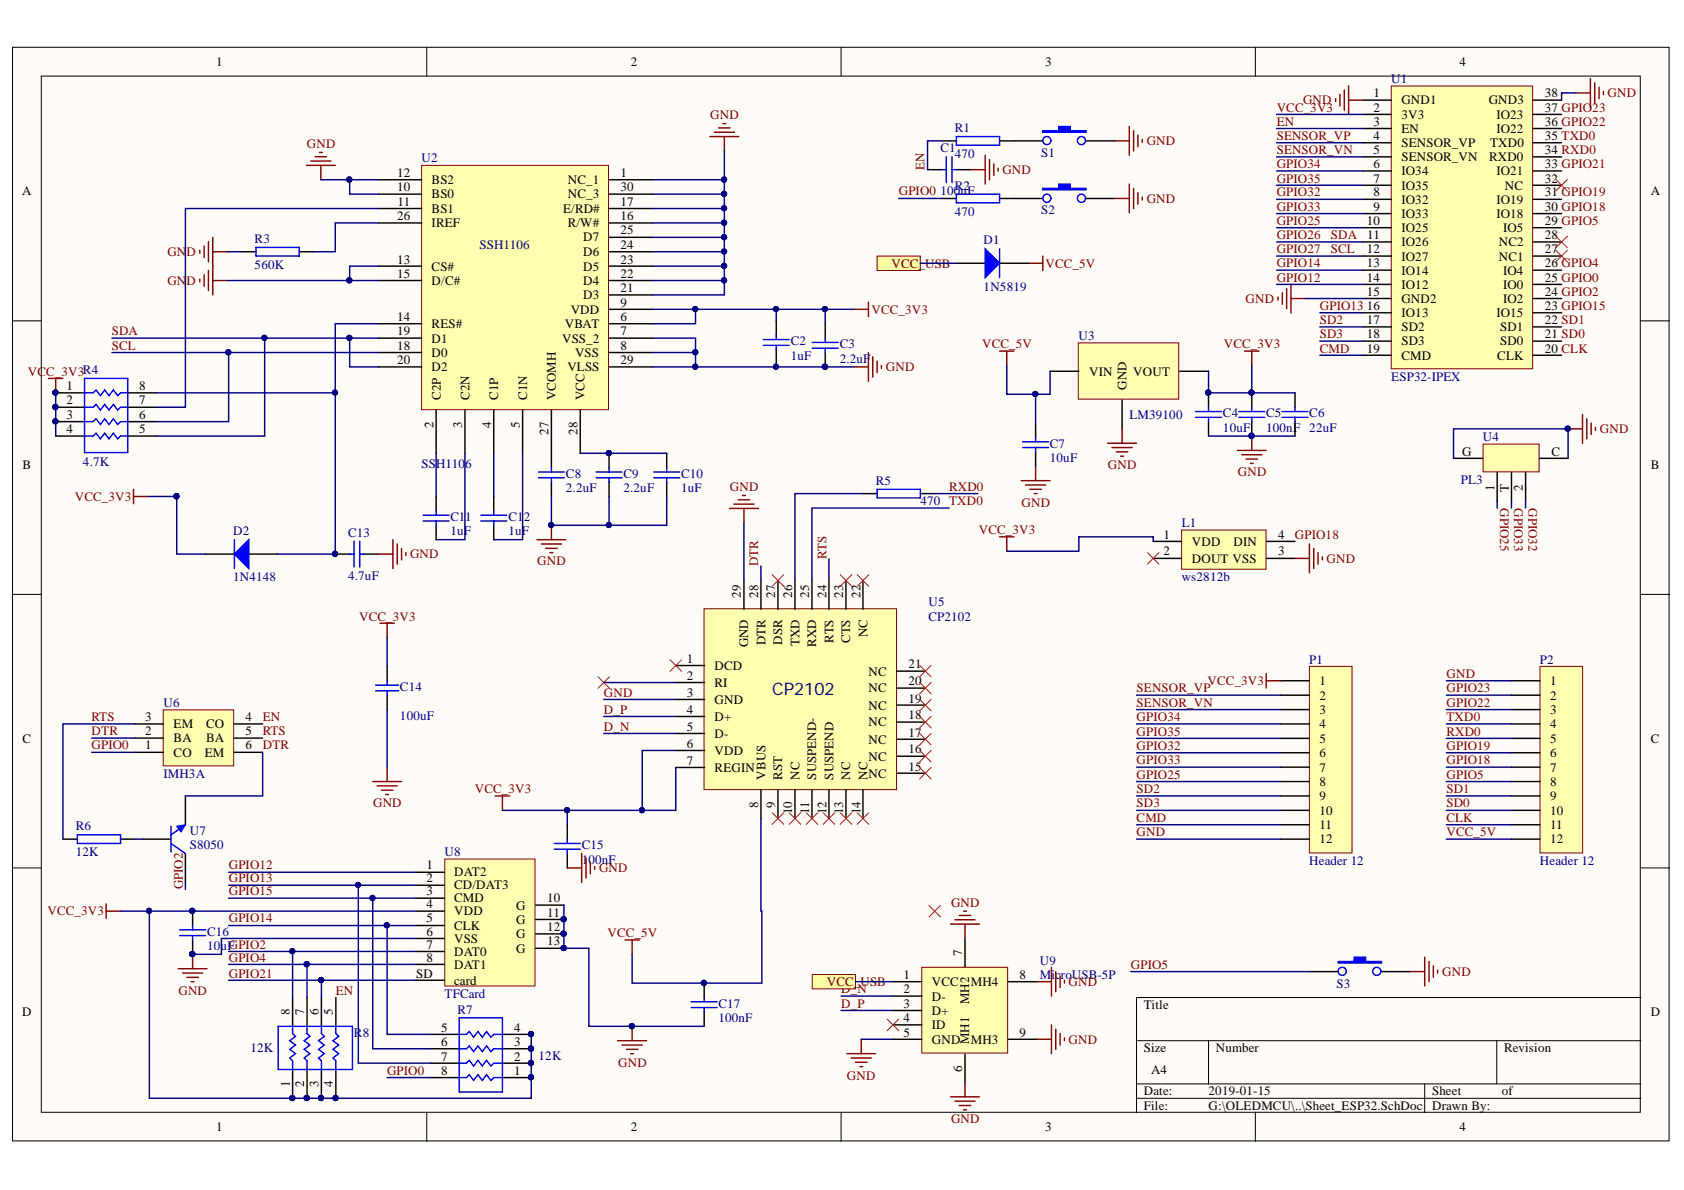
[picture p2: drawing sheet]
<svg xmlns="http://www.w3.org/2000/svg" width="297mm" height="210mm" viewBox="0 0 297 210" stroke-linecap="round" stroke-linejoin="round" font-family="sans-serif">
<defs><g id="words">
<text font-size="3" fill="#000080" x="136.2" y="122.6">CP2102</text>
<g font-size="2.3">
<text x="38.2" y="11.7">1</text>
<text x="111.2" y="11.7">2</text>
<text x="184.3" y="11.7">3</text>
<text x="257.4" y="11.7">4</text>
<text x="242.3" y="17.2">1</text>
<text x="272.5" y="17.2">38</text>
<text x="242.3" y="19.7">2</text>
<text x="242.3" y="22.1">3</text>
<text x="247.2" y="18.4">GND1</text>
<text x="247.2" y="21">3V3</text>
<text x="247.2" y="23.4">EN</text>
<text x="262.6" y="18.4">GND3</text>
<text x="263.9" y="23.4">IO22</text>
<text x="263.9" y="21">IO23</text>
<text x="272.5" y="22.1">36 GPIO22</text>
<text x="272.5" y="19.7">37 GPIO23</text>
<text x="242.3" y="24.7">4</text>
<text x="242.3" y="27.2">5</text>
<text x="242.3" y="29.7">6</text>
<text x="247.2" y="25.9">SENSOR_VP</text>
<text x="247.2" y="28.5">SENSOR_VN</text>
<text x="262.7" y="28.5">RXD0</text>
<text x="262.8" y="25.9">TXD0</text>
<text x="272.5" y="29.7">33 GPIO21</text>
<text x="272.5" y="27.2">34 RXD0</text>
<text x="272.5" y="24.7">35 TXD0</text>
<text x="3.9" y="34.5">A</text>
<text x="70" y="31.2">12</text>
<text x="70" y="33.7">10</text>
<text x="76.1" y="32.5">BS2</text>
<text x="76.1" y="35">BS0</text>
<text x="100.2" y="32.5">NC_1</text>
<text x="100.2" y="35">NC_3</text>
<text x="109.5" y="31.2">1</text>
<text x="109.5" y="33.7">30</text>
<text x="242.3" y="32.2">7</text>
<text x="242.3" y="34.7">8</text>
<text x="247.2" y="30.9">IO34</text>
<text x="247.2" y="33.5">IO35</text>
<text x="247.2" y="35.9">IO32</text>
<text x="263.9" y="35.9">IO19</text>
<text x="263.9" y="30.9">IO21</text>
<text x="265.5" y="33.5">NC</text>
<text x="272.5" y="34.7">31 GPIO19</text>
<text x="272.5" y="32.2">32</text>
<text x="291.2" y="34.5">A</text>
<text x="70" y="38.8">26</text>
<text x="70.1" y="36.3">11</text>
<text x="76.1" y="37.5">BS1</text>
<text x="76.1" y="40.1">IREF</text>
<text x="99.3" y="37.5">E/RD#</text>
<text x="100.2" y="40.1">R/W#</text>
<text x="109.5" y="36.3">17</text>
<text x="109.5" y="38.8">16</text>
<text x="109.5" y="41.3">25</text>
<text x="241.1" y="39.6">10</text>
<text x="242.3" y="37.2">9</text>
<text x="247.2" y="38.5">IO33</text>
<text x="247.2" y="40.9">IO25</text>
<text x="263.9" y="38.5">IO18</text>
<text x="265.1" y="40.9">IO5</text>
<text x="272.5" y="39.6">29 GPIO5</text>
<text x="272.5" y="37.2">30 GPIO18</text>
<text x="70" y="46.5">13</text>
<text x="76.1" y="47.8">CS#</text>
<text x="102.9" y="42.6">D7</text>
<text x="102.9" y="45.2">D6</text>
<text x="102.9" y="47.8">D5</text>
<text x="109.5" y="43.9">24</text>
<text x="109.5" y="46.5">23</text>
<text x="241.1" y="44.7">12</text>
<text x="241.1" y="47.2">13</text>
<text x="241.2" y="42.2">11</text>
<text x="247.2" y="43.4">IO26</text>
<text x="247.2" y="46">IO27</text>
<text x="264.4" y="46">NC1</text>
<text x="264.4" y="43.4">NC2</text>
<text x="272.5" y="47.2">26 GPIO4</text>
<text x="272.5" y="44.7">27</text>
<text x="272.5" y="42.2">28</text>
<text x="70" y="49">15</text>
<text x="76.1" y="50.3">D/C#</text>
<text x="102.9" y="50.3">D4</text>
<text x="102.9" y="52.8">D3</text>
<text x="109.5" y="49">22</text>
<text x="109.5" y="51.6">21</text>
<text x="241.1" y="49.7">14</text>
<text x="241.1" y="52.1">15</text>
<text x="247.2" y="48.4">IO14</text>
<text x="247.2" y="51">IO12</text>
<text x="247.2" y="53.4">GND2</text>
<text x="265.1" y="53.4">IO2</text>
<text x="265.1" y="51">IO0</text>
<text x="265.1" y="48.4">IO4</text>
<text x="272.5" y="52.1">24 GPIO2</text>
<text x="272.5" y="49.7">25 GPIO0</text>
<text x="70" y="56.6">14</text>
<text x="70" y="59.2">19</text>
<text x="76.1" y="57.9">RES#</text>
<text x="99.7" y="57.9">VBAT</text>
<text x="100.7" y="55.4">VDD</text>
<text x="109.5" y="59.2">7</text>
<text x="109.5" y="54.1">9</text>
<text x="109.5" y="56.6">6</text>
<text x="241.1" y="54.7">16</text>
<text x="241.1" y="57.1">17</text>
<text x="241.1" y="59.7">18</text>
<text x="247.2" y="56">IO13</text>
<text x="247.2" y="58.4">SD2</text>
<text x="263.9" y="56">IO15</text>
<text x="264.6" y="58.4">SD1</text>
<text x="272.5" y="59.7">21 SD0</text>
<text x="272.5" y="57.1">22 SD1</text>
<text x="272.5" y="54.7">23 GPIO15</text>
<text x="70" y="61.7">18</text>
<text x="70" y="64.2">20</text>
<text x="76.1" y="60.4">D1</text>
<text x="76.1" y="63">D0</text>
<text x="76.1" y="65.5">D2</text>
<text x="99.1" y="60.4">VSS_2</text>
<text x="100.1" y="65.5">VLSS</text>
<text x="101.4" y="63">VSS</text>
<text x="109.5" y="61.7">8</text>
<text x="109.5" y="64.2">29</text>
<text x="241.1" y="62.2">19</text>
<text x="247.2" y="60.9">SD3</text>
<text x="247.2" y="63.5">CMD</text>
<text x="264.1" y="63.5">CLK</text>
<text x="264.6" y="60.9">SD0</text>
<text x="272.5" y="62.2">20 CLK</text>
<text x="11.8" y="68.8">1</text>
<text x="11.8" y="71.3">2</text>
<text x="24.5" y="68.8">8</text>
<text x="24.5" y="71.3">7</text>
<text x="77.7" y="70.6" transform="rotate(-90 77.7 70.6)">C2P</text>
<text x="82.8" y="70.6" transform="rotate(-90 82.8 70.6)">C2N</text>
<text x="87.9" y="70.6" transform="rotate(-90 87.9 70.6)">C1P</text>
<text x="93" y="70.6" transform="rotate(-90 93 70.6)">C1N</text>
<text x="98" y="70.6" transform="rotate(-90 98 70.6)">VCOMH</text>
<text x="103.1" y="70.6" transform="rotate(-90 103.1 70.6)">VCC</text>
<text x="192.1" y="66.3">VIN</text>
<text x="198.7" y="68.8" transform="rotate(-90 198.7 68.8)">GND</text>
<text x="199.9" y="66.3">VOUT</text>
<text x="11.8" y="73.9">3</text>
<text x="11.8" y="76.4">4</text>
<text x="24.5" y="73.9">6</text>
<text x="24.5" y="76.4">5</text>
<text x="76.5" y="75.5" transform="rotate(-90 76.5 75.5)">2</text>
<text x="81.6" y="75.5" transform="rotate(-90 81.6 75.5)">3</text>
<text x="86.6" y="75.5" transform="rotate(-90 86.6 75.5)">4</text>
<text x="91.7" y="75.5" transform="rotate(-90 91.7 75.5)">5</text>
<text x="96.8" y="76.7" transform="rotate(-90 96.8 76.7)">27</text>
<text x="101.9" y="76.7" transform="rotate(-90 101.9 76.7)">28</text>
<text x="4" y="82.7">B</text>
<text x="257.9" y="80.4">G</text>
<text x="273.7" y="80.4">C</text>
<text x="291.2" y="82.7">B</text>
<text x="263.6" y="86.6" transform="rotate(-90 263.6 86.6)">1</text>
<text x="266.1" y="86.8" transform="rotate(-90 266.1 86.8)">T</text>
<text x="268.6" y="86.6" transform="rotate(-90 268.6 86.6)">2</text>
<text x="205.2" y="95">1</text>
<text x="225.4" y="95">4</text>
<text x="205.2" y="98">2</text>
<text x="210.2" y="96.3">VDD</text>
<text x="210.2" y="99.2">DOUT VSS</text>
<text x="217.6" y="96.3">DIN</text>
<text x="225.4" y="98">3</text>
<text x="130.7" y="105.4" transform="rotate(-90 130.7 105.4)">29</text>
<text x="133.7" y="105.4" transform="rotate(-90 133.7 105.4)">28</text>
<text x="136.7" y="105.4" transform="rotate(-90 136.7 105.4)">27</text>
<text x="139.8" y="105.4" transform="rotate(-90 139.8 105.4)">26</text>
<text x="142.7" y="105.4" transform="rotate(-90 142.7 105.4)">25</text>
<text x="145.8" y="105.4" transform="rotate(-90 145.8 105.4)">24</text>
<text x="148.7" y="105.4" transform="rotate(-90 148.7 105.4)">23</text>
<text x="151.8" y="105.4" transform="rotate(-90 151.8 105.4)">22</text>
<text x="135" y="113.9" transform="rotate(-90 135 113.9)">DTR</text>
<text x="138" y="113.7" transform="rotate(-90 138 113.7)">DSR</text>
<text x="141" y="113.9" transform="rotate(-90 141 113.9)">TXD</text>
<text x="147" y="113.3" transform="rotate(-90 147 113.3)">RTS</text>
<text x="150" y="113.4" transform="rotate(-90 150 113.4)">CTS</text>
<text x="153" y="112.4" transform="rotate(-90 153 112.4)">NC</text>
<text x="121.1" y="116.9">1</text>
<text x="121.1" y="119.9">2</text>
<text x="126" y="118.2">DCD</text>
<text x="132" y="114.2" transform="rotate(-90 132 114.2)">GND</text>
<text x="144" y="114.1" transform="rotate(-90 144 114.1)">RXD</text>
<text x="153.2" y="119.2">NC</text>
<text x="160.2" y="117.9">21</text>
<text x="121.1" y="122.9">3</text>
<text x="121.1" y="125.9">4</text>
<text x="126" y="121.1">RI</text>
<text x="126" y="124.2">GND</text>
<text x="153.2" y="125.2">NC</text>
<text x="153.2" y="122.1">NC</text>
<text x="160.2" y="123.9">19</text>
<text x="160.2" y="120.9">20</text>
<text x="232.7" y="120.9">1</text>
<text x="232.7" y="123.4">2</text>
<text x="232.7" y="125.9">3</text>
<text x="273.4" y="120.9">1</text>
<text x="273.4" y="123.4">2</text>
<text x="273.4" y="125.9">3</text>
<text x="4" y="131">C</text>
<text x="25.6" y="129.7">2</text>
<text x="25.6" y="127.2">3</text>
<text x="30.6" y="130.9">BA</text>
<text x="30.6" y="128.5">EM</text>
<text x="36.4" y="128.5">CO</text>
<text x="36.4" y="130.9">BA</text>
<text x="43.3" y="127.2">4</text>
<text x="43.3" y="129.7">5</text>
<text x="121.1" y="128.9">5</text>
<text x="121.1" y="131.9">6</text>
<text x="126" y="127.1">D+</text>
<text x="126" y="130.2">D-</text>
<text x="153.2" y="131.2">NC</text>
<text x="153.2" y="128.1">NC</text>
<text x="160.2" y="129.9">17</text>
<text x="160.2" y="126.9">18</text>
<text x="232.7" y="128.5">4</text>
<text x="232.7" y="131">5</text>
<text x="273.4" y="128.5">4</text>
<text x="273.4" y="131">5</text>
<text x="291.2" y="131">C</text>
<text x="25.6" y="132.2">1</text>
<text x="30.6" y="133.5">CO</text>
<text x="36.1" y="133.5">EM</text>
<text x="43.3" y="132.2">6</text>
<text x="121.1" y="134.9">7</text>
<text x="126" y="133.1">VDD</text>
<text x="126" y="136.2">REGIN</text>
<text x="135" y="137.5" transform="rotate(-90 135 137.5)">VBUS</text>
<text x="138" y="137.5" transform="rotate(-90 138 137.5)">RST</text>
<text x="141" y="137.5" transform="rotate(-90 141 137.5)">NC</text>
<text x="144" y="137.5" transform="rotate(-90 144 137.5)">SUSPEND-</text>
<text x="147" y="137.5" transform="rotate(-90 147 137.5)">SUSPEND</text>
<text x="150" y="137.5" transform="rotate(-90 150 137.5)">NC</text>
<text x="153" y="137.5" transform="rotate(-90 153 137.5)">NC</text>
<text x="153.2" y="134.1">NC</text>
<text x="160.2" y="135.9">15</text>
<text x="160.2" y="132.9">16</text>
<text x="232.7" y="133.6">6</text>
<text x="232.7" y="136.1">7</text>
<text x="273.4" y="133.6">6</text>
<text x="273.4" y="136.1">7</text>
<text x="133.7" y="142.5" transform="rotate(-90 133.7 142.5)">8</text>
<text x="136.7" y="142.5" transform="rotate(-90 136.7 142.5)">9</text>
<text x="139.8" y="143.6" transform="rotate(-90 139.8 143.6)">10</text>
<text x="142.7" y="143.5" transform="rotate(-90 142.7 143.5)">11</text>
<text x="145.8" y="143.6" transform="rotate(-90 145.8 143.6)">12</text>
<text x="148.7" y="143.6" transform="rotate(-90 148.7 143.6)">13</text>
<text x="151.8" y="143.6" transform="rotate(-90 151.8 143.6)">14</text>
<text x="232.7" y="138.6">8</text>
<text x="232.7" y="141.2">9</text>
<text x="232.7" y="143.7">10</text>
<text x="273.4" y="138.6">8</text>
<text x="273.4" y="141.2">9</text>
<text x="273.4" y="143.7">10</text>
<text x="232.7" y="146.2">11</text>
<text x="232.7" y="148.8">12</text>
<text x="273.4" y="146.2">11</text>
<text x="273.4" y="148.8">12</text>
<text x="75.2" y="153.3">1</text>
<text x="75.2" y="155.6">2</text>
<text x="80.1" y="154.6">DAT2</text>
<text x="75.2" y="157.9">3</text>
<text x="75.2" y="160.2">4</text>
<text x="80.1" y="156.9">CD/DAT3</text>
<text x="80.1" y="159.2">CMD</text>
<text x="80.1" y="161.4">VDD</text>
<text x="91" y="160.4">G</text>
<text x="96.5" y="159.2">10</text>
<text x="96.5" y="161.7">11</text>
<text x="75.2" y="162.7">5</text>
<text x="75.2" y="165.1">6</text>
<text x="75.2" y="167.4">7</text>
<text x="80.1" y="164.1">CLK</text>
<text x="80.1" y="166.4">VSS</text>
<text x="91" y="163">G</text>
<text x="91" y="165.5">G</text>
<text x="96.5" y="164.2">12</text>
<text x="96.5" y="166.8">13</text>
<text x="73.4" y="172.4">SD</text>
<text x="75.2" y="169.6">8</text>
<text x="80.1" y="173.7">card</text>
<text x="80.1" y="168.6">DAT0</text>
<text x="80.1" y="170.9">DAT1</text>
<text x="91" y="168">G</text>
<text x="159.4" y="172.7">1</text>
<text x="164.4" y="174">VCC</text>
<text x="169.7" y="168.5" transform="rotate(-90 169.7 168.5)">7</text>
<text x="171.2" y="174">MH4</text>
<text x="179.9" y="172.7">8</text>
<text x="3.9" y="179.3">D</text>
<text x="51.1" y="179" transform="rotate(-90 51.1 179)">8</text>
<text x="53.6" y="179" transform="rotate(-90 53.6 179)">7</text>
<text x="56.2" y="179" transform="rotate(-90 56.2 179)">6</text>
<text x="58.7" y="179" transform="rotate(-90 58.7 179)">5</text>
<text x="159.4" y="175.2">2</text>
<text x="159.4" y="177.8">3</text>
<text x="164.4" y="176.5">D-</text>
<text x="164.4" y="179">D+</text>
<text x="171" y="177.2" transform="rotate(-90 171 177.2)">MH2</text>
<text x="201.8" y="178">Title</text>
<text x="291.2" y="179.3">D</text>
<text x="77.8" y="184.5">6</text>
<text x="77.8" y="182">5</text>
<text x="90.7" y="184.5">3</text>
<text x="90.7" y="182">4</text>
<text x="159.4" y="180.3">4</text>
<text x="159.4" y="182.8">5</text>
<text x="164.4" y="181.6">ID</text>
<text x="164.4" y="184.1">GND</text>
<text x="171" y="184.2" transform="rotate(-90 171 184.2)">MH1</text>
<text x="171.2" y="184.1">MH3</text>
<text x="179.9" y="182.8">9</text>
<text x="201.8" y="185.6">Size</text>
<text x="214.4" y="185.6">Number</text>
<text x="265.3" y="185.6">Revision</text>
<text x="51.1" y="191.8" transform="rotate(-90 51.1 191.8)">1</text>
<text x="53.6" y="191.8" transform="rotate(-90 53.6 191.8)">2</text>
<text x="56.2" y="191.8" transform="rotate(-90 56.2 191.8)">3</text>
<text x="58.7" y="191.8" transform="rotate(-90 58.7 191.8)">4</text>
<text x="77.8" y="189.6">8</text>
<text x="77.8" y="187.1">7</text>
<text x="90.7" y="189.6">1</text>
<text x="90.7" y="187.1">2</text>
<text x="169.7" y="189.1" transform="rotate(-90 169.7 189.1)">6</text>
<text x="203" y="189.4">A4</text>
<text x="201.8" y="193.2">Date:</text>
<text x="201.8" y="195.8">File:</text>
<text x="213.2" y="193.2">2019-01-15</text>
<text x="213.2" y="195.8">G:\OLEDMCU\..\Sheet_ESP32.SchDoc</text>
<text x="252.6" y="193.2">Sheet</text>
<text x="252.6" y="195.8">Drawn By:</text>
<text x="264.9" y="193.2">of</text>
<text x="38.2" y="199.6">1</text>
<text x="111.2" y="199.6">2</text>
<text x="184.3" y="199.6">3</text>
<text x="257.4" y="199.6">4</text>
</g>
<g font-size="2.3" fill="#000080">
<text x="245.4" y="14.7">U1</text>
<text x="168.4" y="23.3">R1</text>
<text x="74.4" y="28.6">U2</text>
<text x="165.9" y="26.9">C1</text>
<text x="168.4" y="27.9">470</text>
<text x="183.7" y="27.6">S1</text>
<text x="165.9" y="34.5">100nF</text>
<text x="168.4" y="33.5">R2</text>
<text x="168.4" y="38">470</text>
<text x="183.7" y="37.8">S2</text>
<text x="44.9" y="42.9">R3</text>
<text x="44.9" y="47.5">560K</text>
<text x="84.6" y="43.9">SSH1106</text>
<text x="173.5" y="43.1">D1</text>
<text x="173.5" y="51.3">1N5819</text>
<text x="139.5" y="60.9">C2</text>
<text x="139.5" y="63.5">1uF</text>
<text x="148.1" y="61.4">C3</text>
<text x="148.1" y="64">2.2uF</text>
<text x="190.3" y="60">U3</text>
<text x="245.4" y="67.2">ESP32-IPEX</text>
<text x="199.2" y="73.9">LM39100</text>
<text x="215.7" y="73.6">C4</text>
<text x="215.7" y="76.2">10uF</text>
<text x="223.3" y="73.6">C5</text>
<text x="223.3" y="76.2">100nF</text>
<text x="230.9" y="73.6">C6</text>
<text x="230.9" y="76.2">22uF</text>
<text x="261.6" y="77.8">U4</text>
<text x="14.6" y="82.2">4.7K</text>
<text x="74.4" y="82.5">SSH110</text>
<text x="82.1" y="82.5">6</text>
<text x="185.2" y="78.9">C7</text>
<text x="185.2" y="81.5">10uF</text>
<text x="99.8" y="84.3">C8</text>
<text x="99.8" y="86.8">2.2uF</text>
<text x="110" y="84.3">C9</text>
<text x="110" y="86.8">2.2uF</text>
<text x="120.1" y="84.3">C10</text>
<text x="120.1" y="86.8">1uF</text>
<text x="154.5" y="85.5">R5</text>
<text x="162.3" y="89.1">470 TXD0</text>
<text x="257.7" y="85.3">PL3</text>
<text x="41.1" y="94.4">D2</text>
<text x="61.4" y="94.7">C13</text>
<text x="79.4" y="91.9">C1</text>
<text x="79.4" y="94.4">1uF</text>
<text x="82.1" y="91.9">1</text>
<text x="89.7" y="91.9">C1</text>
<text x="89.7" y="94.4">1uF</text>
<text x="92.4" y="91.9">2</text>
<text x="208.4" y="93">L1</text>
<text x="41.1" y="102.5">1N4148</text>
<text x="61.4" y="102.3">4.7uF</text>
<text x="163.8" y="106.9">U5</text>
<text x="208.4" y="102.5">ws2812b</text>
<text x="163.8" y="109.5">CP2102</text>
<text x="230.9" y="117.1">P1</text>
<text x="271.6" y="117.1">P2</text>
<text x="28.8" y="124.7">U6</text>
<text x="70.6" y="121.9">C14</text>
<text x="70.6" y="127">100uF</text>
<text x="28.8" y="137.3">IMH3A</text>
<text x="13.4" y="146.5">R6</text>
<text x="33.5" y="147.2">U7</text>
<text x="33.5" y="149.8">S8050</text>
<text x="102.6" y="149.8">C15</text>
<text x="13.4" y="151.1">12K</text>
<text x="78.4" y="151.1">U8</text>
<text x="102.6" y="152.3">1</text>
<text x="103.8" y="152.3">00nF</text>
<text x="230.9" y="152.6">Header 12</text>
<text x="271.6" y="152.6">Header 12</text>
<text x="36.5" y="165.1">C16</text>
<text x="36.5" y="167.6">10uFGPIO2</text>
<text x="183.4" y="170.2">U9</text>
<text x="183.4" y="172.7">Mi</text>
<text x="186.1" y="172.7">croUSB-5P</text>
<text x="78.4" y="176.1">TFCard</text>
<text x="80.7" y="178.8">R7</text>
<text x="126.7" y="177.8">C17</text>
<text x="235.8" y="174.2">S3</text>
<text x="44.2" y="185.6">12K</text>
<text x="62.4" y="182.8">R8</text>
<text x="126.7" y="180.3">100nF</text>
<text x="95" y="186.9">12K</text>
</g>
<g font-size="2.3" fill="#800000">
<text x="283.6" y="17.2">GND</text>
<text x="125.3" y="21">GND</text>
<text x="225.2" y="22.1">EN</text>
<text x="225.2" y="19.7">VCC_3V3</text>
<text x="229.8" y="18.4">GND</text>
<text x="54.1" y="26.1">GND</text>
<text x="163.1" y="29.9" transform="rotate(-90 163.1 29.9)">EN</text>
<text x="202.3" y="25.6">GND</text>
<text x="225.2" y="29.7">GPIO34</text>
<text x="225.2" y="27.2">SENSOR_VN</text>
<text x="225.2" y="24.7">SENSOR_VP</text>
<text x="158.5" y="34.5">GPIO0</text>
<text x="176.8" y="30.7">GND</text>
<text x="202.3" y="35.8">GND</text>
<text x="225.2" y="34.7">GPIO32</text>
<text x="225.2" y="32.2">GPIO35</text>
<text x="225.2" y="39.6">GPIO25</text>
<text x="225.2" y="37.2">GPIO33</text>
<text x="29.5" y="45.2">GN</text>
<text x="32.9" y="45.2">D</text>
<text x="157.3" y="47.2">VCC_USB</text>
<text x="184.4" y="47.2">VCC_5V</text>
<text x="225.2" y="47.2">GPIO14</text>
<text x="225.2" y="42.2">GPIO26</text>
<text x="225.2" y="44.7">GPIO27</text>
<text x="234.8" y="42.2">SDA</text>
<text x="234.8" y="44.7">SCL</text>
<text x="29.5" y="50.3">GN</text>
<text x="32.9" y="50.3">D</text>
<text x="219.7" y="53.4">GND</text>
<text x="225.2" y="49.7">GPIO12</text>
<text x="19.7" y="59.2">SDA</text>
<text x="153.7" y="55.4">VCC_3V3</text>
<text x="232.8" y="59.7">SD3</text>
<text x="232.8" y="57.1">SD2</text>
<text x="232.8" y="54.7">GPIO13</text>
<text x="19.7" y="61.7">SCL</text>
<text x="156.2" y="65.5">GND</text>
<text x="173.3" y="61.4">VCC_5V</text>
<text x="215.9" y="61.4">VCC_3V3</text>
<text x="232.8" y="62.2">CMD</text>
<text x="4.9" y="66.3">VCC_3V3R4</text>
<text x="282.2" y="76.4">GND</text>
<text x="195.4" y="82.7">GND</text>
<text x="13.2" y="88.3">VCC_3V3</text>
<text x="128.8" y="86.6">GND</text>
<text x="167.4" y="86.6">RXD0</text>
<text x="180.2" y="89.3">GND</text>
<text x="218.3" y="84">GND</text>
<text x="264.6" y="89.6" transform="rotate(90 264.6 89.6)">GPIO25</text>
<text x="267.1" y="89.6" transform="rotate(90 267.1 89.6)">GPIO33</text>
<text x="269.6" y="89.6" transform="rotate(90 269.6 89.6)">GPIO32</text>
<text x="172.7" y="94.2">VCC_3V3</text>
<text x="228.4" y="95">GPIO18</text>
<text x="72.3" y="98.5">GND</text>
<text x="94.7" y="99.7">GND</text>
<text x="133.7" y="99.8" transform="rotate(-90 133.7 99.8)">DTR</text>
<text x="145.8" y="98.6" transform="rotate(-90 145.8 98.6)">RTS</text>
<text x="234" y="99.2">GND</text>
<text x="63.4" y="109.5">VCC_3V3</text>
<text x="255.1" y="119.6">GND</text>
<text x="106.5" y="122.9">GND</text>
<text x="106.5" y="125.9">D_P</text>
<text x="200.5" y="122.1">SENSOR_VP</text>
<text x="200.5" y="124.7">SENSOR_VN</text>
<text x="213" y="120.9">VCC_3V3</text>
<text x="255.1" y="122.1">GPIO23</text>
<text x="255.1" y="124.7">GPIO22</text>
<text x="16.2" y="129.7">DTR</text>
<text x="16.2" y="127.2">RTS</text>
<text x="46.4" y="127.2">EN</text>
<text x="46.4" y="129.7">RTS</text>
<text x="106.5" y="128.9">D_N</text>
<text x="200.5" y="127.2">GPIO34</text>
<text x="200.5" y="129.7">GPIO35</text>
<text x="255.1" y="127.2">TXD0</text>
<text x="255.1" y="129.7">RXD0</text>
<text x="16.2" y="132.2">GPIO0</text>
<text x="46.4" y="132.2">DTR</text>
<text x="200.5" y="132.3">GPIO32</text>
<text x="200.5" y="134.8">GPIO33</text>
<text x="200.5" y="137.4">GPIO25</text>
<text x="255.1" y="132.3">GPIO19</text>
<text x="255.1" y="134.8">GPIO18</text>
<text x="255.1" y="137.4">GPIO5</text>
<text x="65.8" y="142.4">GND</text>
<text x="83.7" y="139.9">VCC_3V3</text>
<text x="200.5" y="139.9">SD2</text>
<text x="200.5" y="142.4">SD3</text>
<text x="255.1" y="139.9">SD1</text>
<text x="255.1" y="142.4">SD0</text>
<text x="200.5" y="145">CMD</text>
<text x="200.5" y="147.5">GND</text>
<text x="255.1" y="145">CLK</text>
<text x="255.1" y="147.5">VCC_5V</text>
<text x="40.4" y="155.6">GPIO13</text>
<text x="40.4" y="153.3">GPIO12</text>
<text x="105.7" y="153.8">GND</text>
<text x="8.4" y="161.4">VCC_3V3</text>
<text x="32.2" y="156.9" transform="rotate(-90 32.2 156.9)">GPIO2</text>
<text x="40.4" y="157.9">GPIO15</text>
<text x="167.8" y="159.9">GND</text>
<text x="40.4" y="162.7">GPIO14</text>
<text x="107.2" y="165.3">VCC_5V</text>
<text x="40.4" y="169.6">GPIO4</text>
<text x="40.4" y="172.4">GPIO21</text>
<text x="145.8" y="174">VCC_USB</text>
<text x="188.5" y="174">GND</text>
<text x="199.5" y="170.9">GPIO5</text>
<text x="254.4" y="172.2">GND</text>
<text x="31.5" y="175.5">GND</text>
<text x="59.2" y="175.5">EN</text>
<text x="148.4" y="175.2">D_N</text>
<text x="148.4" y="177.8">D_P</text>
<text x="188.5" y="184.1">GND</text>
<text x="68.3" y="189.6">GPIO0</text>
<text x="109" y="188.2">GND</text>
<text x="149.4" y="190.4">GND</text>
<text x="167.8" y="198.1">GND</text>
</g>
</g></defs>
<g fill="#fffcf8" stroke="#000" stroke-width=".18">
<path d="M2.2 8.3h292.2v192.9h-292.2z"/>
<path d="M7.3 13.4h282v182.8h-282z"/>
</g>
<g fill="none" stroke="#000" stroke-width=".18">
<path d="M75.3 8.3v5.1M148.4 8.3v5.1M221.4 8.3v5.1M2.2 56.6h5.1M289.4 56.6h5.1M2.2 104.8h5.1M289.4 104.8h5.1M2.2 153.1h5.1M289.4 153.1h5.1M289.4 176h-88.9v20.3M75.3 196.3v5M148.4 196.3v5"/>
<path d="M200.5 183.6h88.9M200.5 191.2h88.9M200.5 193.7h88.9M213.2 183.6v7.6M221.4 196.3v5M251.3 191.2v5.1M264 183.6v7.6"/>
</g>
<path d="M124.2 107.4h33.9v31.9h-33.9z" fill="#ffffb0" stroke="#800000" stroke-width=".18"/>
<g fill="none" stroke="#000" stroke-width=".25">
<path d="M178.9 24.9h5M191.6 24.9h5.1M152.2 87.1h2.5M162.3 87.1h2.6M119.2 117.4h5.1M131.2 102.4v5.1M134.2 102.4v5.1M137.2 102.4v5.1M140.2 102.4v5.1M143.2 102.4v5.1M146.2 102.4v5.1M149.2 102.4v5.1"/>
<path d="M152.2 102.4v5.1M158.1 118.4h5.1M119.2 120.4h5.1M119.2 123.4h5.1M119.2 126.4h5.1M119.2 129.4h5.1M119.2 132.4h5.1M119.2 135.4h5.1M134.2 139.3v5.1M137.2 139.3v5.1M140.2 139.3v5.1M143.2 139.3v5.1"/>
<path d="M146.2 139.3v5.1M149.2 139.3v5.1M152.2 139.3v5.1M158.1 136.4h5.1M158.1 133.4h5.1M158.1 130.4h5.1M158.1 127.4h5.1M158.1 124.4h5.1M158.1 121.4h5.1M124.2 173.4v2.6M124.2 178.5v2.5"/>
</g>
<path d="M163.9 159.7l2 2M165.9 159.7l-2 2" fill="none" stroke="#f00" stroke-width=".18"/>
<g fill="none" stroke="#800000" stroke-width=".25">
<path d="M176.3 61.9h2.6M177.6 61.9v2.6M219.5 61.9h2.6M220.8 61.9v2.6M180.1 84.8h5.1M180.9 85.5h3.6M181.7 86.3h2M182.4 87.1h.5M182.7 82.2v2.6M109 183.6h5M109.7 184.3h3.6M110.5 185.1h2"/>
<path d="M111.2 185.9h.6M111.5 181v2.6"/>
</g>
<g fill="#000080" stroke="#000080" stroke-width=".18">
<circle cx="111.4" cy="181" r=".47"/>
<circle cx="124.2" cy="173.4" r=".46"/>
</g>
<path d="M154.7 86.3h7.6v1.5h-7.6zM121.9 177.7h4.6M121.9 176.7h4.6M124.2 176v.7M124.2 177.7v.8" fill="none" stroke="#00f" stroke-width=".25"/>
<path d="M183.9 23.1h2.8v-.8h2.1v.8h2.8v.2h-7.7z" fill-rule="evenodd" fill="#00f"/>
<g fill="none" stroke="#00f" stroke-width=".25">
<path d="M168.7 24.1h7.6v1.5h-7.6zM183.9 23.1h2.8v-.8h2.1v.8h2.8v.2h-7.7z"/>
<circle cx="184.7" cy="24.8" r=".71"/>
<circle cx="190.8" cy="24.8" r=".71"/>
</g>
<path d="M196.7 24.9h2.5M199.2 22.3v5.1M200 23.1v3.5M200.7 23.8v2.1M201.5 24.6v.5M87.4 140.4h2.5M88.6 140.4v2.5" fill="none" stroke="#800000" stroke-width=".25"/>
<path d="M166.1 24.9h2.6M176.3 24.9h2.6" fill="none" stroke="#000" stroke-width=".25"/>
<path d="M162.6 170.6h15.1v15.2h-15.1z" fill="#ffffb0" stroke="#800000" stroke-width=".18"/>
<path d="M182.7 74.6v2.6M182.7 79.7v2.5M157.5 173.2h5.1M157.5 175.7h5.1M157.5 178.2h5.1M170.2 165.5v5M177.8 173.2h5.1M157.5 180.8h5.1M157.5 183.3h5.1M170.2 185.9v5M177.8 183.3h5.1" fill="none" stroke="#000" stroke-width=".25"/>
<g fill="none" stroke="#800000" stroke-width=".25">
<path d="M110.2 165.8h2.6M111.5 165.8v2.5M167.7 163h5.1M168.4 162.2h3.6M169.2 161.5h2M170 160.7h.5M170.2 163v2.5M182.9 173.2h2.6M185.5 170.6v5.1M186.2 171.4v3.5M187 172.1v2.1M187.8 172.9v.5"/>
<path d="M149.4 185.9h5.1M150.1 186.6h3.6M150.9 187.4h2M151.7 188.1h.5M151.9 183.3v2.6M167.7 193.5h5.1M168.4 194.2h3.6M169.2 195h2M170 195.8h.5M170.2 190.9v2.6M182.9 183.3h2.6M185.5 180.8v5.1"/>
<path d="M186.2 181.5v3.6M187 182.3v2M187.8 183.1v.5"/>
</g>
<path d="M156.5 179.8l2 2M158.5 179.8l-2 2" fill="none" stroke="#f00" stroke-width=".18"/>
<path d="M180.4 78.9h4.6M180.4 77.9h4.6M182.7 77.2v.7M182.7 78.9v.8" fill="none" stroke="#00f" stroke-width=".25"/>
<path d="M74.4 29.2h32.9v43.1h-32.9z" fill="#ffffb0" stroke="#800000" stroke-width=".18"/>
<g fill="none" stroke="#000" stroke-width=".25">
<path d="M66.8 31.7h7.6M66.8 34.2h7.6M66.8 36.8h7.6M66.8 39.3h7.6M107.4 31.7h7.7M107.4 34.2h7.7M107.4 36.8h7.7M107.4 39.3h7.7M42.6 44.4h2.6M52.8 44.4h2.5M66.8 46.9h7.6M66.8 49.5h7.6"/>
<path d="M66.8 57.1h7.6M66.8 59.6h7.6M107.4 46.9h7.7M107.4 49.5h7.7M107.4 57.1h7.7M107.4 59.6h7.7M107.4 41.9h7.7M107.4 44.4h7.7M107.4 52h7.7M107.4 54.6h7.7M145.6 57.1v2.5M66.8 62.2h7.6"/>
<path d="M66.8 64.7h7.6M76.9 72.3v7.7M82 72.3v7.7M87.1 72.3v7.7M92.2 72.3v7.7M97.3 72.3v10.2M102.3 72.3v7.7M107.4 62.2h7.7M107.4 64.7h7.7M107.4 80v2.5M117.6 80v2.5M145.6 62.2v2.5"/>
<path d="M36.3 97.7h5M43.9 97.7h5.1M76.9 87.6v2.5M76.9 92.7v2.5M87.1 87.6v2.5M87.1 92.7v2.5M97.3 85v2.6M107.4 85v2.6M117.6 85v2.6"/>
</g>
<g fill="none" stroke="#800000" stroke-width=".25">
<path d="M54.1 29.2h5M54.8 28.4h3.6M55.6 27.6h2M56.3 26.9h.5M56.6 29.2v2.5M125.2 24.1h5.1M126 23.3h3.5M126.8 22.6h2M127.5 21.8h.5M127.8 24.1v2.5M35.2 44.2v.5M35.2 49.2v.5"/>
<path d="M36 43.4v2M36 48.5v2M36.8 42.6v3.6M36.8 47.7v3.6M37.5 41.9v10.1M37.5 44.4h2.6M37.5 49.5h2.6M150.6 54.6h2.6M153.2 53.3v2.5M150.6 64.7h2.6M153.2 62.2v5.1M153.9 62.9v3.6"/>
<path d="M154.7 63.7v2M155.5 64.5v.5M23.6 86.3v2.5M23.6 87.6h2.5M94.7 95.2h5.1M95.5 96h3.5M96.2 96.7h2.1M97 97.5h.5M97.3 92.7v2.5"/>
</g>
<g fill="#000080" stroke="#000080" stroke-width=".18">
<circle cx="145.5" cy="64.7" r=".47"/>
<circle cx="107.4" cy="79.9" r=".46"/>
<circle cx="97.2" cy="92.6" r=".46"/>
</g>
<g fill="none" stroke="#00f" stroke-width=".25">
<path d="M45.2 43.6h7.6v1.6h-7.6zM145.6 59.6v.8M143.3 61.4h4.5M143.3 60.4h4.5M145.6 61.4v.8M74.6 91.9h4.6M74.6 90.9h4.6M76.9 90.1v.8M76.9 91.9v.8M84.8 91.9h4.6M84.8 90.9h4.6M87.1 90.1v.8"/>
<path d="M87.1 91.9v.8M95 84.3h4.6M95 83.3h4.6M97.3 82.5v.8M97.3 84.3v.7M105.1 84.3h4.6M105.1 83.3h4.6M107.4 82.5v.8M107.4 84.3v.7M115.3 84.3h4.6M115.3 83.3h4.6M117.6 82.5v.8"/>
<path d="M117.6 84.3v.7"/>
</g>
<path d="M41.3 97.7l2.6-2.5v5.1z" fill="#00f"/>
<path d="M41.3 97.7l2.6-2.5v5.1zM41.3 95.2v5.1M61.7 97.7h.7M62.4 95.4v4.6M63.5 97.7h.7M63.5 95.4v4.6" fill="none" stroke="#00f" stroke-width=".25"/>
<path d="M59.1 97.7h2.6M64.2 97.7h2.6M231 171.4h5M243.7 171.4h5.1" fill="none" stroke="#000" stroke-width=".25"/>
<circle cx="59.1" cy="97.7" r=".46" fill="#000080" stroke="#000080" stroke-width=".18"/>
<path d="M66.8 97.7h2.5M69.3 95.2v5.1M70.1 96v3.5M70.8 96.7v2.1M71.6 97.5v.5" fill="none" stroke="#800000" stroke-width=".25"/>
<path d="M236 169.6h2.8v-.8h2.1v.8h2.8v.3h-7.7z" fill-rule="evenodd" fill="#00f"/>
<g fill="none" stroke="#00f" stroke-width=".25">
<path d="M236 169.6h2.8v-.8h2.1v.8h2.8v.3h-7.7z"/>
<circle cx="236.8" cy="171.3" r=".72"/>
<circle cx="242.9" cy="171.3" r=".72"/>
</g>
<path d="M248.8 171.4h2.5M251.3 168.8v5.1M252.1 169.6v3.6M252.8 170.4v2M253.6 171.1v.5" fill="none" stroke="#800000" stroke-width=".25"/>
<path d="M143.3 171.9h7.6v2.5h-7.6z" fill-rule="evenodd" fill="#ffff80" stroke="#800000" stroke-width=".18"/>
<path d="M190.2 60.5h17.7v9.9h-17.7z" fill="#ffffb0" stroke="#800000" stroke-width=".18"/>
<path d="M185.2 65.5h5.1M197.9 70.6v5M208.1 65.5h5.1" fill="none" stroke="#000" stroke-width=".25"/>
<path d="M181.4 46.4h2.5M183.9 45.2v2.5M195.4 78.2h5.1M196.1 78.9h3.6M196.9 79.7h2M197.9 75.6v2.6M197.7 80.5h.5" fill="none" stroke="#800000" stroke-width=".25"/>
<path d="M154.7 45.2h7.6v2.5h-7.6z" fill-rule="evenodd" fill="#ffff80" stroke="#800000" stroke-width=".18"/>
<path d="M245.4 15.2h24.9v49.9h-24.9z" fill="#ffffb0" stroke="#800000" stroke-width=".18"/>
<g fill="none" stroke="#000" stroke-width=".25">
<path d="M240.4 17.7h5M270.4 17.7h5M240.4 20.2h5M240.4 22.7h5M240.4 25.2h5M240.4 27.7h5M240.4 30.2h5M240.4 32.7h5M240.4 35.2h5M240.4 37.7h5M270.4 20.2h5M270.4 22.7h5"/>
<path d="M270.4 25.2h5M270.4 27.7h5M270.4 30.2h5M270.4 32.7h5M270.4 35.2h5M270.4 37.7h5M168.7 46.4h5.1M176.3 46.4h5.1M240.4 40.2h5M240.4 42.7h5M240.4 45.2h5M240.4 47.7h5"/>
<path d="M240.4 50.2h5M240.4 52.7h5M240.4 55.2h5M240.4 57.7h5M270.4 40.2h5M270.4 42.7h5M270.4 45.2h5M270.4 47.7h5M270.4 50.2h5M270.4 52.7h5M270.4 55.2h5M270.4 57.7h5"/>
<path d="M240.4 60.2h5M240.4 62.7h5M270.4 60.2h5M270.4 62.7h5"/>
</g>
<path d="M173.8 43.9l2.5 2.5-2.5 2.6z" fill="#00f"/>
<path d="M173.8 43.9l2.5 2.5-2.5 2.6zM176.3 43.9v5.1" fill="none" stroke="#00f" stroke-width=".25"/>
<g fill="none" stroke="#800000" stroke-width=".25">
<path d="M235.6 17.4v.5M236.4 16.6v2.1M237.1 15.9v3.5M237.9 15.1v5.1M237.9 17.7h2.5M278 16.4h2.5M280.5 13.9v5M281.3 14.6v3.6M282.1 15.4v2M282.8 16.1v.5M225.4 52.4v.5M226.2 51.6v2.1"/>
<path d="M226.9 50.9v3.5M227.7 50.1v5.1M227.7 52.7h2.6"/>
</g>
<path d="M274.4 31.7l2.1 2M276.5 31.7l-2.1 2M274.4 41.7l2.1 2M274.4 44.2l2.1 2M276.5 41.7l-2.1 2M276.5 44.2l-2.1 2" fill="none" stroke="#f00" stroke-width=".18"/>
<path d="M28.8 125.2h12.4v9.9h-12.4z" fill="#ffffb0" stroke="#800000" stroke-width=".18"/>
<path d="M23.8 132.7h5M23.8 130.2h5M23.8 127.7h5M41.3 132.7h5M41.3 130.2h5M41.3 127.7h5" fill="none" stroke="#000" stroke-width=".25"/>
<path d="M78.5 151.5h15.9v22.4h-15.9z" fill="#ffffb0" stroke="#800000" stroke-width=".18"/>
<g fill="none" stroke="#000" stroke-width=".25">
<path d="M73.4 153.9h5M73.4 156.1h5M73.4 158.4h5M94.5 159.6h5M34 160.7v2.6M34 165.8v2.5M73.4 172.9h5M73.4 160.7h5M73.4 163.3h5M73.4 165.5h5M73.4 167.8h5M73.4 170.1h5"/>
<path d="M94.5 162.2h5M94.5 164.7h5M94.5 167.3h5"/>
</g>
<g fill="#000080" stroke="#000080" stroke-width=".18">
<circle cx="99.4" cy="162.1" r=".46"/>
<circle cx="99.4" cy="164.7" r=".47"/>
<circle cx="99.4" cy="167.2" r=".46"/>
<circle cx="33.9" cy="160.7" r=".46"/>
<circle cx="33.9" cy="168.3" r=".46"/>
</g>
<path d="M18.7 159.4v2.6M18.7 160.7h2.6M31.4 170.9h5.1M32.2 171.6h3.6M33 172.4h2M33.7 173.2h.5M34 168.3v2.6" fill="none" stroke="#800000" stroke-width=".25"/>
<path d="M31.7 165h4.6M31.7 164h4.6M34 163.3v.7M34 165v.8" fill="none" stroke="#00f" stroke-width=".25"/>
<path d="M231 117.5h7.5v33h-7.5z" fill="#ffffb0" stroke="#800000" stroke-width=".18"/>
<path d="M225.9 120.1h5.1M225.9 122.6h5.1M225.9 125.2h5.1M225.9 127.7h5.1M225.9 130.2h5.1M225.9 132.8h5.1M225.9 135.3h5.1M225.9 137.9h5.1M225.9 140.4h5.1M225.9 142.9h5.1M225.9 145.5h5.1M225.9 148h5.1" fill="none" stroke="#000" stroke-width=".25"/>
<path d="M271.6 117.5h7.6v33h-7.6z" fill="#ffffb0" stroke="#800000" stroke-width=".18"/>
<g fill="none" stroke="#000" stroke-width=".25">
<path d="M266.6 120.1h5M266.6 122.6h5M266.6 125.2h5M266.6 127.7h5M266.6 130.2h5M266.6 132.8h5M266.6 135.3h5M266.6 137.9h5M25.1 148h5.1M32.7 140.4v5.1M32.7 150.6v5M266.6 140.4h5"/>
<path d="M266.6 142.9h5M266.6 145.5h5M266.6 148h5"/>
</g>
<path d="M223.3 118.8v2.6M223.3 120.1h2.6" fill="none" stroke="#800000" stroke-width=".25"/>
<path d="M30.2 148.8l2.5 1.8M30.2 145.7v4.6M32.7 145.5l-2.5 1.8" fill="none" stroke="#00f" stroke-width=".25"/>
<path d="M31.2 145.7l1.5-.2-.8 1.2z" fill="#00f"/>
<path d="M31.2 145.7l1.5-.2-.8 1.2z" fill="none" stroke="#00f" stroke-width=".18"/>
<path d="M11.1 148h2.5M21.3 148h2.5" fill="none" stroke="#000" stroke-width=".25"/>
<path d="M13.6 147.3h7.7v1.5h-7.7z" fill="none" stroke="#00f" stroke-width=".25"/>
<path d="M208.4 93.5h14.9v6.9h-14.9z" fill="#ffffb0" stroke="#800000" stroke-width=".18"/>
<path d="M203.4 95.5h5M203.4 98.5h5M223.4 95.5h5M223.4 98.5h5M256.6 80.8h5" fill="none" stroke="#000" stroke-width=".25"/>
<path d="M261.6 78.3h9.9v4.9h-9.9z" fill="#ffffb0" stroke="#800000" stroke-width=".18"/>
<g fill="none" stroke="#000" stroke-width=".25">
<path d="M178.9 35h5M191.6 35h5.1M136.9 56.6v2.5M136.9 61.7v2.5M213.2 69.3v2.5M213.2 74.4v2.5M220.8 69.3v2.5M220.8 74.4v2.5M228.4 69.3v2.5M228.4 74.4v2.5M264.1 83.3v5M266.6 83.3v5"/>
<path d="M269.1 83.3v5M271.6 80.8h5M68.3 117.5v2.6M68.3 122.6v2.6M100.1 145.5v2.5M100.1 150.6v2.5"/>
</g>
<g fill="none" stroke="#800000" stroke-width=".25">
<path d="M218.3 79.4h5M220.8 76.9v2.5M276.6 75.6h2.5M279.1 73.1v5.1M279.9 73.9v3.5M280.7 74.6v2.1M281.4 75.4v.5M128.7 89.7h5.1M129.4 88.9h3.6M130.2 88.2h2M131 87.4h.5M131.2 89.7v2.5"/>
<path d="M176.3 94.7h2.6M177.6 94.7v2.5M219 80.2h3.6M219.8 81h2M220.5 81.7h.6M228.4 98.5h2.6M231 96v5M231.7 96.7v3.6M232.5 97.5v2M233.3 98.2v.6M67 109.9h2.6M68.3 109.9v2.6"/>
<path d="M65.7 137.9h5.1M66.5 138.6h3.6M67.3 139.4h2M68.3 135.3v2.6M68 140.1h.5M100.1 153.1h2.5M102.6 150.6v5M103.4 151.3v3.6M104.1 152.1v2M104.9 152.8v.6"/>
</g>
<g fill="none" stroke="#f00" stroke-width=".18">
<path d="M202.4 97.5l2 2M204.4 97.5l-2 2M105.5 119.4l2 2M107.5 119.4l-2 2M118.2 116.4l2 2M120.2 116.4l-2 2M136.2 101.4l2 2M138.2 101.4l-2 2M148.2 101.4l2 2M150.2 101.4l-2 2M151.2 101.4l2 2M153.2 101.4l-2 2"/>
<path d="M162.2 117.4l2 2M164.2 117.4l-2 2M162.2 120.4l2 2M162.2 123.4l2 2M162.2 126.4l2 2M162.2 129.4l2 2M162.2 132.4l2 2M162.2 135.4l2 2M164.2 120.4l-2 2M164.2 123.4l-2 2M164.2 126.4l-2 2M164.2 129.4l-2 2"/>
<path d="M164.2 132.4l-2 2M164.2 135.4l-2 2M136.2 143.4l2 2M138.2 143.4l-2 2M139.2 143.4l2 2M141.2 143.4l-2 2M142.2 143.4l2 2M144.2 143.4l-2 2M145.2 143.4l2 2M147.2 143.4l-2 2M148.2 143.4l2 2M150.2 143.4l-2 2"/>
<path d="M151.2 143.4l2 2M153.2 143.4l-2 2"/>
</g>
<g fill="#000080" stroke="#000080" stroke-width=".18">
<circle cx="276.5" cy="75.6" r=".47"/>
<circle cx="213.1" cy="69.2" r=".46"/>
<circle cx="220.7" cy="69.2" r=".46"/>
<circle cx="220.7" cy="76.9" r=".46"/>
</g>
<g fill="none" stroke="#00f" stroke-width=".25">
<path d="M134.6 59.9h4.6M136.9 59.1v.8M134.6 60.9h4.6M136.9 60.9v.8M210.9 73.6h4.6M210.9 72.6h4.6M213.2 71.8v.8M213.2 73.6v.8M218.5 73.6h4.6M218.5 72.6h4.6M220.8 71.8v.8M220.8 73.6v.8"/>
<path d="M226.1 73.6h4.6M226.1 72.6h4.6M228.4 71.8v.8M228.4 73.6v.8M66.3 121.9h4M66.3 120.8h4M68.3 120.1v.7M68.3 121.9v.7M97.8 149.8h4.5M97.8 148.8h4.5M100.1 148v.8M100.1 149.8v.8"/>
</g>
<path d="M183.9 33.2h2.8v-.7h2.1v.7h2.8v.3h-7.7z" fill-rule="evenodd" fill="#00f"/>
<g fill="none" stroke="#00f" stroke-width=".25">
<path d="M166.1 29.9h.8M166.9 27.6v4.6M167.9 29.9h.8M167.9 27.6v4.6M168.7 34.2h7.6v1.6h-7.6zM183.9 33.2h2.8v-.7h2.1v.7h2.8v.3h-7.7zM14.9 69.3h1.5l.5-.5 .8 1 .8-1 .7 1 .8-1 .8 1 .5-.5h1.2M14.9 71.8h1.5l.5-.5 .8 1 .8-1 .7 1 .8-1 .8 1 .5-.5h1.2M14.9 74.4h1.5l.5-.5 .8 1 .8-1 .7 1 .8-1 .8 1 .5-.5h1.2M14.9 76.9h1.5l.5-.5 .8 1 .8-1 .7 1 .8-1 .8 1 .5-.5h1.2M14.9 66.8h7.6v13h-7.6zM81 179.5h7.6v13.1h-7.6z"/>
<path d="M49.1 181h13.1v7.6h-13.1zM51.6 181v1.3l.5 .5-1 .8 1 .7-1 .8 1 .8-1 .7 .5 .5v1.5M54.2 181v1.3l.5 .5-1.1 .8 1.1 .7-1.1 .8 1.1 .8-1.1 .7 .6 .5v1.5M56.7 181v1.3l.5 .5-1 .8 1 .7-1 .8 1 .8-1 .7 .5 .5v1.5M59.2 181v1.3l.5 .5-1 .8 1 .7-1 .8 1 .8-1 .7 .5 .5v1.5M81 190.1h1.3l.5-.5 .7 1 .8-1 .8 1 .7-1 .8 1 .5-.5h1.5M81 187.5h1.3l.5-.5 .7 1 .8-1 .8 1 .7-1 .8 1 .5-.5h1.5M81 185h1.3l.5-.5 .7 1 .8-1 .8 1 .7-1 .8 1 .5-.5h1.5M81 182.5h1.3l.5-.6 .7 1.1 .8-1.1 .8 1.1 .7-1.1 .8 1.1 .5-.5h1.5"/>
<circle cx="184.6" cy="35" r=".72"/>
<circle cx="190.7" cy="35" r=".72"/>
</g>
<g fill="none" stroke="#000" stroke-width=".25">
<path d="M163.6 29.9h2.5M166.1 35h2.6M168.7 29.9h2.5M176.3 35h2.6M9.8 69.3h5.1M9.8 71.8h5.1M9.8 74.4h5.1M9.8 76.9h5.1M22.5 69.3h5.1M22.5 71.8h5.1M22.5 74.4h5.1M22.5 76.9h5.1"/>
<path d="M51.6 176v5M54.2 176v5M56.7 176v5M59.2 176v5M51.6 188.6v5.1M54.2 188.6v5.1M56.7 188.6v5.1M59.2 188.6v5.1M75.9 190.1h5.1M75.9 187.5h5.1M75.9 185h5.1M75.9 182.5h5.1"/>
<path d="M88.6 190.1h5.1M88.6 187.5h5.1M88.6 185h5.1M88.6 182.5h5.1"/>
</g>
<path d="M171.2 29.9h2.6M173.8 27.4v5.1M174.5 28.2v3.5M175.3 28.9v2M176.1 29.7v.5M196.7 35h2.5M199.2 32.5v5M200 33.2v3.6M200.7 34v2M201.5 34.8v.5M8.6 66.8h2.5M9.8 66.8v2.5" fill="none" stroke="#800000" stroke-width=".25"/>
<g fill="#000080" stroke="#000080" stroke-width=".18">
<circle cx="9.8" cy="69.2" r=".46"/>
<circle cx="9.8" cy="71.8" r=".46"/>
<circle cx="9.8" cy="74.3" r=".46"/>
<circle cx="51.6" cy="193.7" r=".46"/>
<circle cx="54.1" cy="193.7" r=".46"/>
<circle cx="56.6" cy="193.7" r=".46"/>
<circle cx="59.2" cy="193.7" r=".46"/>
<circle cx="93.7" cy="190" r=".46"/>
<circle cx="93.7" cy="187.5" r=".46"/>
<circle cx="93.6" cy="185" r=".46"/>
<circle cx="93.7" cy="182.4" r=".46"/>
<circle cx="182.6" cy="69.5" r=".46"/>
<circle cx="127.7" cy="49.4" r=".46"/>
<circle cx="127.7" cy="46.9" r=".46"/>
<circle cx="127.7" cy="44.4" r=".46"/>
<circle cx="127.7" cy="41.8" r=".46"/>
<circle cx="127.7" cy="39.3" r=".46"/>
<circle cx="127.7" cy="36.7" r=".46"/>
<circle cx="127.7" cy="34.2" r=".46"/>
<circle cx="127.7" cy="31.7" r=".46"/>
<circle cx="122.6" cy="54.5" r=".46"/>
<circle cx="136.9" cy="54.5" r=".46"/>
<circle cx="145.5" cy="54.5" r=".46"/>
<circle cx="122.6" cy="64.7" r=".46"/>
<circle cx="136.9" cy="64.7" r=".46"/>
<circle cx="145.5" cy="64.7" r=".47"/>
<circle cx="122.6" cy="62.1" r=".46"/>
<circle cx="107.4" cy="79.9" r=".46"/>
<circle cx="107.4" cy="92.6" r=".46"/>
<circle cx="97.2" cy="92.6" r=".46"/>
<circle cx="61.6" cy="31.7" r=".47"/>
<circle cx="61.6" cy="49.4" r=".47"/>
<circle cx="40.3" cy="62.1" r=".46"/>
<circle cx="61.6" cy="59.6" r=".46"/>
<circle cx="31.1" cy="87.5" r=".47"/>
<circle cx="99.4" cy="162.1" r=".46"/>
<circle cx="99.4" cy="164.7" r=".47"/>
<circle cx="99.4" cy="167.2" r=".46"/>
<circle cx="111.4" cy="181" r=".47"/>
<circle cx="63.2" cy="156.1" r=".46"/>
<circle cx="65.7" cy="158.4" r=".46"/>
<circle cx="33.9" cy="168.3" r=".46"/>
<circle cx="276.5" cy="75.6" r=".47"/>
<circle cx="26.3" cy="160.7" r=".46"/>
<circle cx="33.9" cy="160.7" r=".46"/>
<circle cx="100" cy="142.9" r=".46"/>
<circle cx="213.1" cy="69.2" r=".46"/>
<circle cx="220.7" cy="69.2" r=".46"/>
<circle cx="113.2" cy="142.9" r=".46"/>
<circle cx="124.2" cy="173.4" r=".46"/>
<circle cx="220.7" cy="76.9" r=".46"/>
<circle cx="46.6" cy="59.6" r=".46"/>
<circle cx="59.1" cy="69.2" r=".46"/>
<circle cx="59.1" cy="97.7" r=".46"/>
<circle cx="68.2" cy="163.2" r=".46"/>
<circle cx="51.6" cy="167.8" r=".46"/>
<circle cx="54.1" cy="170.1" r=".47"/>
<circle cx="56.6" cy="172.9" r=".47"/>
</g>
<g fill="none" stroke="#000080" stroke-width=".25">
<path d="M278 16.4h-2.6v1.3M56.6 31.7h10.2M61.7 31.7v2.5h5.1M66.8 39.3h-7.7v5.1h-3.8M66.8 36.8h-34.1v35h-5.1M115.1 31.7h12.7M115.1 34.2h12.7M115.1 36.8h12.7M115.1 39.3h12.7M127.8 26.6v25.4h-12.7M158.5 35h7.6M166.1 24.9h-2.5v5"/>
<path d="M225.2 20.2h15.2M225.2 22.7h15.2M225.2 25.2h15.2M225.2 27.7h15.2M225.2 30.2h15.2M225.2 32.7h15.2M225.2 35.2h15.2M225.2 37.7h15.2M19.7 59.6h47.1M40.1 44.4h2.5M46.7 59.6v17.3h-19.1M61.7 59.6v5.1h5.1"/>
<path d="M61.7 49.5h5.1M66.8 46.9h-5.1v2.6h-21.6M66.8 57.1h-7.7v40.6h-10.1M115.1 54.6h35.5M115.1 59.6h7.6v5.1M115.1 41.9h12.7M115.1 44.4h12.7M115.1 46.9h12.7M115.1 49.5h12.7M122.7 54.6v2.5h-7.6M136.9 54.6v2M145.6 54.6v2.5"/>
<path d="M162.3 46.4h6.4M225.2 40.2h15.2M225.2 45.2h15.2M225.2 47.7h15.2M225.2 50.2h15.2M225.2 42.7h15.2M230.3 52.7h10.1M232.8 55.2h7.6M232.8 57.7h7.6M9.8 69.3v7.6M19.7 62.2h47.1M27.6 69.3h31.5"/>
<path d="M40.3 62.2v12.2h-12.7M76.9 80v7.6M82 80v15.2h-5.1M87.1 80v7.6M92.2 80v15.2h-5.1M102.3 80h15.3M115.1 64.7h35.5M115.1 62.2h7.6M136.9 64.2v.5M177.6 64.5v5h7.6v-4M182.7 69.5v5.1M213.2 76.9h15.2"/>
<path d="M220.8 64.5v4.8h-7.6v-3.8M220.8 69.3h7.6M232.8 60.2h7.6M232.8 62.7h7.6M31.2 87.6v10.1h5.1M31.4 87.1v.5h-5.3M97.3 87.6v5.1h10.1v-5.1M117.6 87.6v5.1h-10.2M131.2 92.2v10.2M134.2 99.8v2.6M146.2 98.6v3.8M152.2 87.1h-12v15.3"/>
<path d="M164.9 87.1h7.6M167.4 89.6h-24.2v12.8M203.4 95.5v-.8h-13.1v2.5h-12.7M256.6 80.8h-.2v-5.2h20.2v5.2M264.1 88.3v1.3M266.6 88.3v1.3M269.1 88.3v1.3M68.3 112.5v5M16.2 130.2h7.6M16.2 132.7h7.6M23.8 127.7h-12.7v20.3M46.3 132.7v7.7h-13.6"/>
<path d="M68.3 125.2v10.1M106.5 120.4h12.7M106.5 123.4h12.7M106.5 126.4h12.7M106.5 129.4h12.7M119.2 132.4h-5.9v10.5M119.2 135.4v7.5h-30.6M200.5 122.6h25.4M200.5 125.2h25.4M200.5 127.7h25.4M200.5 130.2h25.4M200.5 132.8h25.4"/>
<path d="M200.5 135.3h25.4M200.5 137.9h25.4M255.1 122.6h11.5M255.1 125.2h11.5M255.1 127.7h11.5M255.1 130.2h11.5M255.1 132.8h11.5M255.1 135.3h11.5M255.1 137.9h11.5M255.1 120.1h11.5M23.8 148h1.3M32.7 155.6v1.3"/>
<path d="M40.3 156.1h33.1M40.3 158.4h33.1M40.3 153.9h33.1M63.2 156.1v31.4h12.7M65.7 158.4v26.6h10.2M99.5 159.6v7.7h4.4v13.7h20.3M100.1 142.9v2.6M134.2 144.4l.2 29h-22.9v-5.1M200.5 140.4h25.4M200.5 142.9h25.4M200.5 145.5h25.4M200.5 148h25.4"/>
<path d="M255.1 140.4h11.5M255.1 142.9h11.5M255.1 145.5h11.5M255.1 148h11.5M21.3 160.7h52.1M26.3 160.7v33h67.4v-11.4M40.3 163.3h33.1M40.3 167.8h11.3M40.3 170.1h13.9M40.3 172.9h16.4M68.3 163.3v19.2h7.6M73.4 165.5h-34.3v2.8h-5.1"/>
<path d="M73.4 167.8h-21.8v8.2M73.4 170.1h-19.2v5.9M73.4 172.9h-16.7v3.1M148.4 175.7h9.1M148.4 178.2h9.1M150.9 173.2h6.6M199.4 171.4h31.6M68.3 190.1h7.6M151.9 183.3h5.6"/>
</g>
<use href="#words"/>
</svg>
